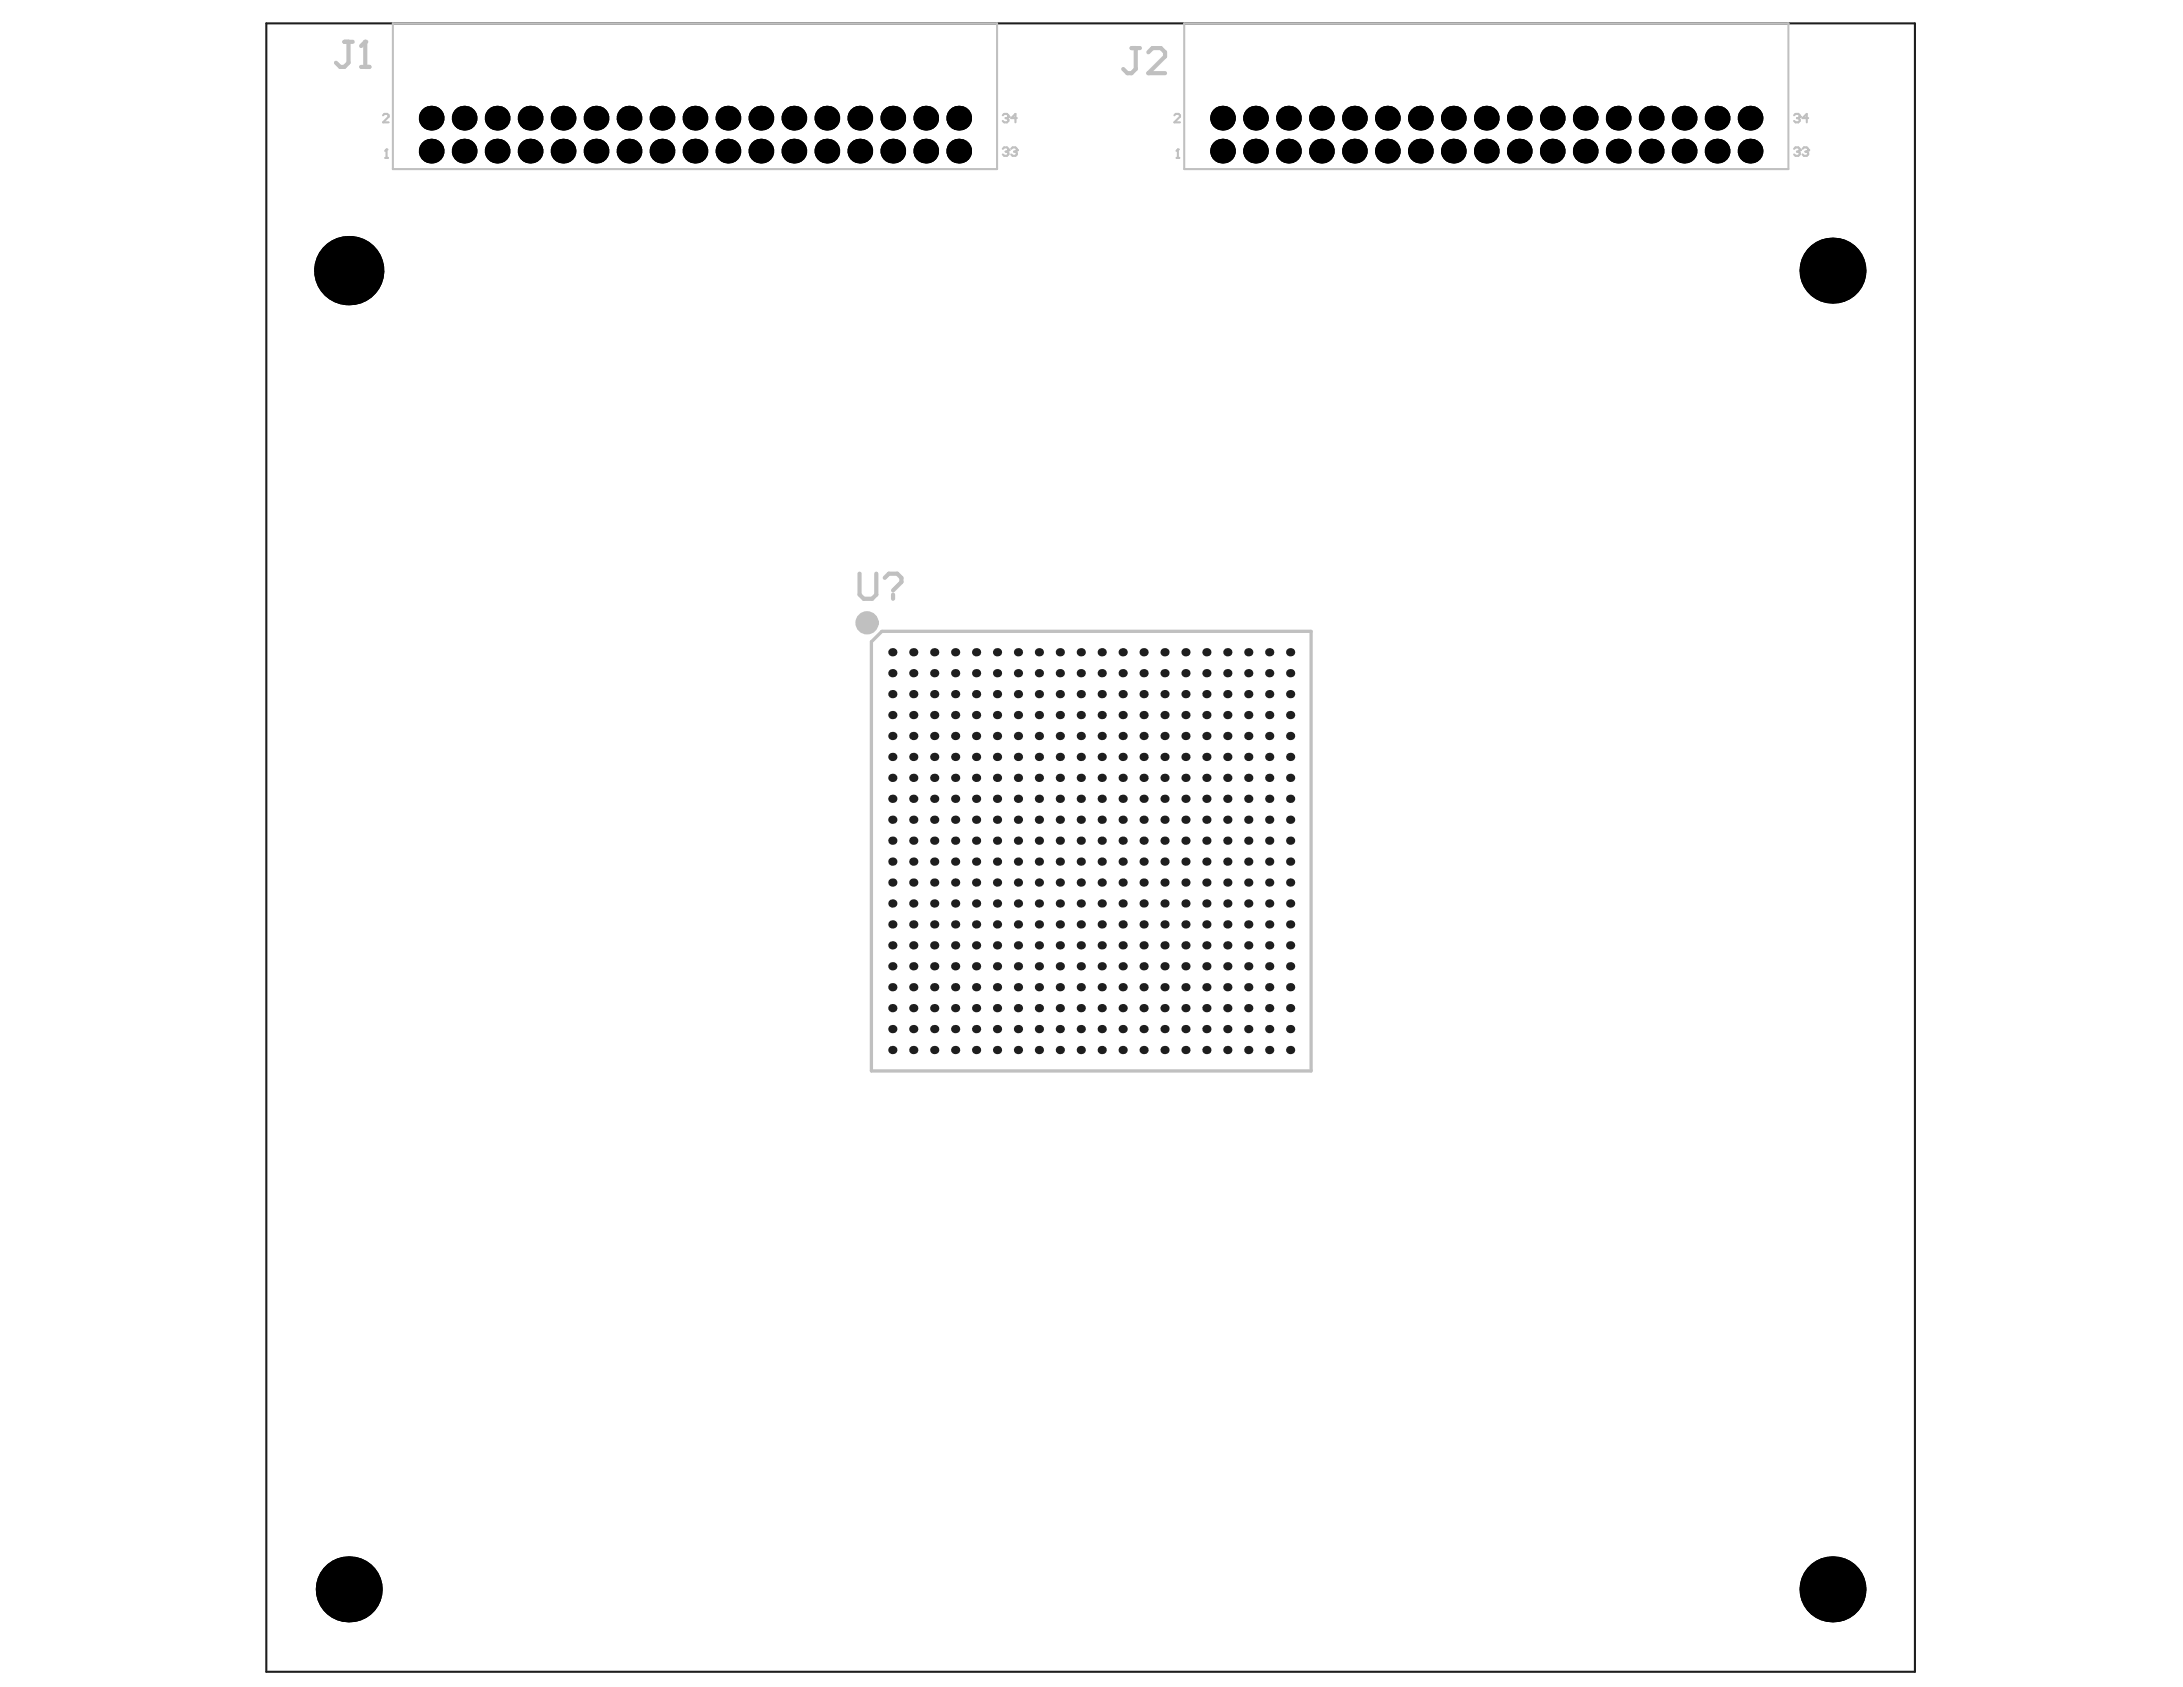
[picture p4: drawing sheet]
<svg xmlns="http://www.w3.org/2000/svg" width="279mm" height="216mm" viewBox="0 0 279 216" stroke-linecap="round" stroke-linejoin="round" font-family="sans-serif">
<g fill="#000">
<circle cx="55.2" cy="15.1" r="1.58"/>
<circle cx="55.2" cy="19.3" r="1.58"/>
<circle cx="59.4" cy="15.1" r="1.58"/>
<circle cx="59.4" cy="19.3" r="1.58"/>
<circle cx="63.6" cy="15.1" r="1.58"/>
<circle cx="63.6" cy="19.3" r="1.58"/>
<circle cx="67.8" cy="15.1" r="1.58"/>
<circle cx="67.8" cy="19.3" r="1.58"/>
<circle cx="72.1" cy="19.3" r="1.58"/>
<circle cx="72.1" cy="15.1" r="1.58"/>
<circle cx="76.3" cy="19.3" r="1.58"/>
<circle cx="76.3" cy="15.1" r="1.58"/>
<circle cx="80.5" cy="19.3" r="1.58"/>
<circle cx="80.5" cy="15.1" r="1.58"/>
<circle cx="84.7" cy="19.3" r="1.58"/>
<circle cx="84.7" cy="15.1" r="1.58"/>
<circle cx="88.9" cy="15.1" r="1.58"/>
<circle cx="88.9" cy="19.3" r="1.58"/>
<circle cx="93.2" cy="15.1" r="1.58"/>
<circle cx="93.2" cy="19.3" r="1.58"/>
<circle cx="97.4" cy="15.1" r="1.58"/>
<circle cx="97.4" cy="19.3" r="1.58"/>
<circle cx="101.6" cy="15.1" r="1.58"/>
<circle cx="101.6" cy="19.3" r="1.58"/>
<circle cx="105.8" cy="15.1" r="1.58"/>
<circle cx="105.8" cy="19.3" r="1.58"/>
<circle cx="110" cy="15.1" r="1.58"/>
<circle cx="110" cy="19.3" r="1.58"/>
<circle cx="114.3" cy="19.3" r="1.58"/>
<circle cx="114.3" cy="15.1" r="1.58"/>
<circle cx="118.5" cy="19.3" r="1.58"/>
<circle cx="118.5" cy="15.1" r="1.58"/>
<circle cx="122.7" cy="15.1" r="1.58"/>
<circle cx="122.7" cy="19.3" r="1.58"/>
<circle cx="156.5" cy="19.3" r="1.58"/>
<circle cx="156.5" cy="15.1" r="1.58"/>
<circle cx="160.7" cy="15.1" r="1.58"/>
<circle cx="160.7" cy="19.3" r="1.58"/>
<circle cx="164.9" cy="19.3" r="1.58"/>
<circle cx="164.9" cy="15.1" r="1.58"/>
<circle cx="169.1" cy="15.1" r="1.58"/>
<circle cx="169.1" cy="19.3" r="1.58"/>
<circle cx="173.3" cy="19.3" r="1.58"/>
<circle cx="173.3" cy="15.1" r="1.58"/>
<circle cx="177.6" cy="15.1" r="1.58"/>
<circle cx="177.6" cy="19.3" r="1.58"/>
<circle cx="181.8" cy="19.3" r="1.58"/>
<circle cx="181.8" cy="15.1" r="1.58"/>
<circle cx="186" cy="19.3" r="1.58"/>
<circle cx="186" cy="15.1" r="1.58"/>
<circle cx="190.2" cy="19.3" r="1.58"/>
<circle cx="190.2" cy="15.1" r="1.58"/>
<circle cx="194.4" cy="19.3" r="1.58"/>
<circle cx="194.4" cy="15.1" r="1.58"/>
<circle cx="198.7" cy="15.1" r="1.58"/>
<circle cx="198.7" cy="19.3" r="1.58"/>
<circle cx="202.9" cy="19.3" r="1.58"/>
<circle cx="202.9" cy="15.1" r="1.58"/>
<circle cx="207.1" cy="15.1" r="1.58"/>
<circle cx="207.1" cy="19.3" r="1.58"/>
<circle cx="211.3" cy="15.1" r="1.58"/>
<circle cx="211.3" cy="19.3" r="1.58"/>
<circle cx="215.6" cy="19.3" r="1.58"/>
<circle cx="215.6" cy="15.1" r="1.58"/>
<circle cx="219.8" cy="15.1" r="1.58"/>
<circle cx="219.8" cy="19.3" r="1.58"/>
<circle cx="224" cy="19.3" r="1.58"/>
<circle cx="224" cy="15.1" r="1.58"/>
<circle cx="44.6" cy="34.6" r="4.4"/>
<circle cx="234.5" cy="34.6" r="4.2"/>
<circle cx="44.6" cy="203.4" r="4.2"/>
<circle cx="234.5" cy="203.4" r="4.2"/>
</g>
<path d="M34.1 3h211v211h-211z" fill="none" stroke="#1e1e1e" stroke-width=".27"/>
<g fill="#1e1e1e">
<circle cx="114.2" cy="134.4" r=".53"/>
<circle cx="114.2" cy="131.7" r=".53"/>
<circle cx="114.2" cy="129" r=".53"/>
<circle cx="114.2" cy="126.3" r=".53"/>
<circle cx="114.2" cy="121" r=".53"/>
<circle cx="114.2" cy="118.3" r=".53"/>
<circle cx="114.2" cy="112.9" r=".53"/>
<circle cx="114.2" cy="110.3" r=".53"/>
<circle cx="114.2" cy="107.6" r=".53"/>
<circle cx="114.2" cy="104.9" r=".53"/>
<circle cx="114.2" cy="99.5" r=".53"/>
<circle cx="114.2" cy="96.9" r=".53"/>
<circle cx="114.2" cy="91.5" r=".53"/>
<circle cx="114.2" cy="88.8" r=".53"/>
<circle cx="114.2" cy="86.2" r=".53"/>
<circle cx="114.2" cy="83.5" r=".53"/>
<circle cx="116.9" cy="134.4" r=".53"/>
<circle cx="116.9" cy="131.7" r=".53"/>
<circle cx="116.9" cy="129" r=".53"/>
<circle cx="116.9" cy="126.3" r=".53"/>
<circle cx="116.9" cy="121" r=".53"/>
<circle cx="116.9" cy="118.3" r=".53"/>
<circle cx="116.9" cy="112.9" r=".53"/>
<circle cx="116.9" cy="110.3" r=".53"/>
<circle cx="116.9" cy="107.6" r=".53"/>
<circle cx="116.9" cy="104.9" r=".53"/>
<circle cx="116.9" cy="99.5" r=".53"/>
<circle cx="116.9" cy="96.9" r=".53"/>
<circle cx="116.9" cy="91.5" r=".53"/>
<circle cx="116.9" cy="88.8" r=".53"/>
<circle cx="116.9" cy="86.2" r=".53"/>
<circle cx="116.9" cy="83.5" r=".53"/>
<circle cx="122.3" cy="134.4" r=".53"/>
<circle cx="122.3" cy="131.7" r=".53"/>
<circle cx="122.3" cy="129" r=".53"/>
<circle cx="122.3" cy="126.3" r=".53"/>
<circle cx="122.3" cy="121" r=".53"/>
<circle cx="122.3" cy="118.3" r=".53"/>
<circle cx="122.3" cy="112.9" r=".53"/>
<circle cx="122.3" cy="110.3" r=".53"/>
<circle cx="122.3" cy="107.6" r=".53"/>
<circle cx="122.3" cy="104.9" r=".53"/>
<circle cx="122.3" cy="99.5" r=".53"/>
<circle cx="122.3" cy="96.9" r=".53"/>
<circle cx="122.3" cy="91.5" r=".53"/>
<circle cx="122.3" cy="88.8" r=".53"/>
<circle cx="122.3" cy="86.2" r=".53"/>
<circle cx="122.3" cy="83.5" r=".53"/>
<circle cx="127.6" cy="134.4" r=".53"/>
<circle cx="124.9" cy="134.4" r=".53"/>
<circle cx="127.6" cy="131.7" r=".53"/>
<circle cx="127.6" cy="129" r=".53"/>
<circle cx="124.9" cy="131.7" r=".53"/>
<circle cx="124.9" cy="129" r=".53"/>
<circle cx="127.6" cy="126.3" r=".53"/>
<circle cx="124.9" cy="126.3" r=".53"/>
<circle cx="127.6" cy="121" r=".53"/>
<circle cx="124.9" cy="121" r=".53"/>
<circle cx="127.6" cy="118.3" r=".53"/>
<circle cx="124.9" cy="118.3" r=".53"/>
<circle cx="127.6" cy="112.9" r=".53"/>
<circle cx="124.9" cy="112.9" r=".53"/>
<circle cx="127.6" cy="110.3" r=".53"/>
<circle cx="127.6" cy="107.6" r=".53"/>
<circle cx="124.9" cy="110.3" r=".53"/>
<circle cx="124.9" cy="107.6" r=".53"/>
<circle cx="127.6" cy="104.9" r=".53"/>
<circle cx="124.9" cy="104.9" r=".53"/>
<circle cx="127.6" cy="99.5" r=".53"/>
<circle cx="124.9" cy="99.5" r=".53"/>
<circle cx="127.6" cy="96.9" r=".53"/>
<circle cx="124.9" cy="96.9" r=".53"/>
<circle cx="127.6" cy="91.5" r=".53"/>
<circle cx="124.9" cy="91.5" r=".53"/>
<circle cx="127.6" cy="88.8" r=".53"/>
<circle cx="127.6" cy="86.2" r=".53"/>
<circle cx="124.9" cy="88.8" r=".53"/>
<circle cx="124.9" cy="86.2" r=".53"/>
<circle cx="127.6" cy="83.5" r=".53"/>
<circle cx="124.9" cy="83.5" r=".53"/>
<circle cx="130.3" cy="134.4" r=".53"/>
<circle cx="130.3" cy="131.7" r=".53"/>
<circle cx="130.3" cy="129" r=".53"/>
<circle cx="130.3" cy="126.3" r=".53"/>
<circle cx="130.3" cy="121" r=".53"/>
<circle cx="130.3" cy="118.3" r=".53"/>
<circle cx="130.3" cy="112.9" r=".53"/>
<circle cx="130.3" cy="110.3" r=".53"/>
<circle cx="130.3" cy="107.6" r=".53"/>
<circle cx="130.3" cy="104.9" r=".53"/>
<circle cx="130.3" cy="99.5" r=".53"/>
<circle cx="130.3" cy="96.9" r=".53"/>
<circle cx="130.3" cy="91.5" r=".53"/>
<circle cx="130.3" cy="88.8" r=".53"/>
<circle cx="130.3" cy="86.2" r=".53"/>
<circle cx="130.3" cy="83.5" r=".53"/>
<circle cx="135.6" cy="134.4" r=".53"/>
<circle cx="135.6" cy="131.7" r=".53"/>
<circle cx="135.6" cy="129" r=".53"/>
<circle cx="135.6" cy="126.3" r=".53"/>
<circle cx="135.6" cy="121" r=".53"/>
<circle cx="135.6" cy="118.3" r=".53"/>
<circle cx="135.6" cy="112.9" r=".53"/>
<circle cx="135.6" cy="110.3" r=".53"/>
<circle cx="135.6" cy="107.6" r=".53"/>
<circle cx="135.6" cy="104.9" r=".53"/>
<circle cx="135.6" cy="99.5" r=".53"/>
<circle cx="135.6" cy="96.9" r=".53"/>
<circle cx="135.6" cy="91.5" r=".53"/>
<circle cx="135.6" cy="88.8" r=".53"/>
<circle cx="135.6" cy="86.2" r=".53"/>
<circle cx="135.6" cy="83.5" r=".53"/>
<circle cx="138.3" cy="134.4" r=".53"/>
<circle cx="138.3" cy="131.7" r=".53"/>
<circle cx="138.3" cy="129" r=".53"/>
<circle cx="138.3" cy="126.3" r=".53"/>
<circle cx="138.3" cy="121" r=".53"/>
<circle cx="138.3" cy="118.3" r=".53"/>
<circle cx="138.3" cy="112.9" r=".53"/>
<circle cx="138.3" cy="110.3" r=".53"/>
<circle cx="138.3" cy="107.6" r=".53"/>
<circle cx="138.3" cy="104.9" r=".53"/>
<circle cx="138.3" cy="99.5" r=".53"/>
<circle cx="138.3" cy="96.9" r=".53"/>
<circle cx="138.3" cy="91.5" r=".53"/>
<circle cx="138.3" cy="88.8" r=".53"/>
<circle cx="138.3" cy="86.2" r=".53"/>
<circle cx="138.3" cy="83.5" r=".53"/>
<circle cx="143.7" cy="134.4" r=".53"/>
<circle cx="143.7" cy="131.7" r=".53"/>
<circle cx="143.7" cy="129" r=".53"/>
<circle cx="143.7" cy="126.3" r=".53"/>
<circle cx="143.7" cy="121" r=".53"/>
<circle cx="143.7" cy="118.3" r=".53"/>
<circle cx="143.7" cy="112.9" r=".53"/>
<circle cx="143.7" cy="110.3" r=".53"/>
<circle cx="143.7" cy="107.6" r=".53"/>
<circle cx="143.7" cy="104.9" r=".53"/>
<circle cx="143.7" cy="99.5" r=".53"/>
<circle cx="143.7" cy="96.9" r=".53"/>
<circle cx="143.7" cy="91.5" r=".53"/>
<circle cx="143.7" cy="88.8" r=".53"/>
<circle cx="143.7" cy="86.2" r=".53"/>
<circle cx="143.7" cy="83.5" r=".53"/>
<circle cx="149" cy="134.4" r=".53"/>
<circle cx="146.4" cy="134.4" r=".53"/>
<circle cx="149" cy="131.7" r=".53"/>
<circle cx="149" cy="129" r=".53"/>
<circle cx="146.4" cy="131.7" r=".53"/>
<circle cx="146.4" cy="129" r=".53"/>
<circle cx="149" cy="126.3" r=".53"/>
<circle cx="146.4" cy="126.3" r=".53"/>
<circle cx="149" cy="121" r=".53"/>
<circle cx="146.4" cy="121" r=".53"/>
<circle cx="149" cy="118.3" r=".53"/>
<circle cx="146.4" cy="118.3" r=".53"/>
<circle cx="149" cy="112.9" r=".53"/>
<circle cx="146.4" cy="112.9" r=".53"/>
<circle cx="149" cy="110.3" r=".53"/>
<circle cx="149" cy="107.6" r=".53"/>
<circle cx="146.4" cy="110.3" r=".53"/>
<circle cx="146.4" cy="107.6" r=".53"/>
<circle cx="149" cy="104.9" r=".53"/>
<circle cx="146.4" cy="104.9" r=".53"/>
<circle cx="149" cy="99.5" r=".53"/>
<circle cx="146.4" cy="99.5" r=".53"/>
<circle cx="149" cy="96.9" r=".53"/>
<circle cx="146.4" cy="96.9" r=".53"/>
<circle cx="149" cy="91.5" r=".53"/>
<circle cx="146.4" cy="91.5" r=".53"/>
<circle cx="149" cy="88.8" r=".53"/>
<circle cx="149" cy="86.2" r=".53"/>
<circle cx="146.4" cy="88.8" r=".53"/>
<circle cx="146.4" cy="86.2" r=".53"/>
<circle cx="149" cy="83.5" r=".53"/>
<circle cx="146.4" cy="83.5" r=".53"/>
<circle cx="151.7" cy="134.4" r=".53"/>
<circle cx="151.7" cy="131.7" r=".53"/>
<circle cx="151.7" cy="129" r=".53"/>
<circle cx="151.7" cy="126.3" r=".53"/>
<circle cx="151.7" cy="121" r=".53"/>
<circle cx="151.7" cy="118.3" r=".53"/>
<circle cx="151.7" cy="112.9" r=".53"/>
<circle cx="151.7" cy="110.3" r=".53"/>
<circle cx="151.7" cy="107.6" r=".53"/>
<circle cx="151.7" cy="104.9" r=".53"/>
<circle cx="151.7" cy="99.5" r=".53"/>
<circle cx="151.7" cy="96.9" r=".53"/>
<circle cx="151.7" cy="91.5" r=".53"/>
<circle cx="151.7" cy="88.8" r=".53"/>
<circle cx="151.7" cy="86.2" r=".53"/>
<circle cx="151.7" cy="83.5" r=".53"/>
<circle cx="157.1" cy="134.4" r=".53"/>
<circle cx="157.1" cy="131.7" r=".53"/>
<circle cx="157.1" cy="129" r=".53"/>
<circle cx="157.1" cy="126.3" r=".53"/>
<circle cx="157.1" cy="121" r=".53"/>
<circle cx="157.1" cy="118.3" r=".53"/>
<circle cx="157.1" cy="112.9" r=".53"/>
<circle cx="157.1" cy="110.3" r=".53"/>
<circle cx="157.1" cy="107.6" r=".53"/>
<circle cx="157.1" cy="104.9" r=".53"/>
<circle cx="157.1" cy="99.5" r=".53"/>
<circle cx="157.1" cy="96.9" r=".53"/>
<circle cx="157.1" cy="91.5" r=".53"/>
<circle cx="157.1" cy="88.8" r=".53"/>
<circle cx="157.1" cy="86.2" r=".53"/>
<circle cx="157.1" cy="83.5" r=".53"/>
<circle cx="159.8" cy="134.4" r=".53"/>
<circle cx="159.8" cy="131.7" r=".53"/>
<circle cx="159.8" cy="129" r=".53"/>
<circle cx="159.8" cy="126.3" r=".53"/>
<circle cx="159.8" cy="121" r=".53"/>
<circle cx="159.8" cy="118.3" r=".53"/>
<circle cx="159.8" cy="112.9" r=".53"/>
<circle cx="159.8" cy="110.3" r=".53"/>
<circle cx="159.8" cy="107.6" r=".53"/>
<circle cx="159.8" cy="104.9" r=".53"/>
<circle cx="159.8" cy="99.5" r=".53"/>
<circle cx="159.8" cy="96.9" r=".53"/>
<circle cx="159.8" cy="91.5" r=".53"/>
<circle cx="159.8" cy="88.8" r=".53"/>
<circle cx="159.8" cy="86.2" r=".53"/>
<circle cx="159.8" cy="83.5" r=".53"/>
<circle cx="165.1" cy="134.4" r=".53"/>
<circle cx="165.1" cy="131.7" r=".53"/>
<circle cx="165.1" cy="129" r=".53"/>
<circle cx="165.1" cy="126.3" r=".53"/>
<circle cx="165.1" cy="121" r=".53"/>
<circle cx="165.1" cy="118.3" r=".53"/>
<circle cx="165.1" cy="112.9" r=".53"/>
<circle cx="165.1" cy="110.3" r=".53"/>
<circle cx="165.1" cy="107.6" r=".53"/>
<circle cx="165.1" cy="104.9" r=".53"/>
<circle cx="165.1" cy="99.5" r=".53"/>
<circle cx="165.1" cy="96.9" r=".53"/>
<circle cx="165.1" cy="91.5" r=".53"/>
<circle cx="165.1" cy="88.8" r=".53"/>
<circle cx="165.1" cy="86.2" r=".53"/>
<circle cx="165.1" cy="83.5" r=".53"/>
<circle cx="114.2" cy="123.7" r=".53"/>
<circle cx="114.2" cy="115.6" r=".53"/>
<circle cx="114.2" cy="102.2" r=".53"/>
<circle cx="114.2" cy="94.2" r=".53"/>
<circle cx="116.9" cy="123.7" r=".53"/>
<circle cx="116.9" cy="115.6" r=".53"/>
<circle cx="116.9" cy="102.2" r=".53"/>
<circle cx="116.9" cy="94.2" r=".53"/>
<circle cx="122.3" cy="123.7" r=".53"/>
<circle cx="122.3" cy="115.6" r=".53"/>
<circle cx="122.3" cy="102.2" r=".53"/>
<circle cx="122.3" cy="94.2" r=".53"/>
<circle cx="127.6" cy="123.7" r=".53"/>
<circle cx="127.6" cy="115.6" r=".53"/>
<circle cx="124.9" cy="123.7" r=".53"/>
<circle cx="124.9" cy="115.6" r=".53"/>
<circle cx="127.6" cy="102.2" r=".53"/>
<circle cx="127.6" cy="94.2" r=".53"/>
<circle cx="124.9" cy="102.2" r=".53"/>
<circle cx="124.9" cy="94.2" r=".53"/>
<circle cx="130.3" cy="123.7" r=".53"/>
<circle cx="130.3" cy="115.6" r=".53"/>
<circle cx="130.3" cy="102.2" r=".53"/>
<circle cx="130.3" cy="94.2" r=".53"/>
<circle cx="135.6" cy="123.7" r=".53"/>
<circle cx="135.6" cy="115.6" r=".53"/>
<circle cx="135.6" cy="102.2" r=".53"/>
<circle cx="135.6" cy="94.2" r=".53"/>
<circle cx="138.3" cy="123.7" r=".53"/>
<circle cx="138.3" cy="115.6" r=".53"/>
<circle cx="138.3" cy="102.2" r=".53"/>
<circle cx="138.3" cy="94.2" r=".53"/>
<circle cx="143.7" cy="123.7" r=".53"/>
<circle cx="143.7" cy="115.6" r=".53"/>
<circle cx="143.7" cy="102.2" r=".53"/>
<circle cx="143.7" cy="94.2" r=".53"/>
<circle cx="149" cy="123.7" r=".53"/>
<circle cx="149" cy="115.6" r=".53"/>
<circle cx="146.4" cy="123.7" r=".53"/>
<circle cx="146.4" cy="115.6" r=".53"/>
<circle cx="149" cy="102.2" r=".53"/>
<circle cx="149" cy="94.2" r=".53"/>
<circle cx="146.4" cy="102.2" r=".53"/>
<circle cx="146.4" cy="94.2" r=".53"/>
<circle cx="151.7" cy="123.7" r=".53"/>
<circle cx="151.7" cy="115.6" r=".53"/>
<circle cx="151.7" cy="102.2" r=".53"/>
<circle cx="151.7" cy="94.2" r=".53"/>
<circle cx="157.1" cy="123.7" r=".53"/>
<circle cx="157.1" cy="115.6" r=".53"/>
<circle cx="157.1" cy="102.2" r=".53"/>
<circle cx="157.1" cy="94.2" r=".53"/>
<circle cx="159.8" cy="123.7" r=".53"/>
<circle cx="159.8" cy="115.6" r=".53"/>
<circle cx="159.8" cy="102.2" r=".53"/>
<circle cx="159.8" cy="94.2" r=".53"/>
<circle cx="165.1" cy="123.7" r=".53"/>
<circle cx="165.1" cy="115.6" r=".53"/>
<circle cx="165.1" cy="102.2" r=".53"/>
<circle cx="165.1" cy="94.2" r=".53"/>
<circle cx="119.6" cy="134.4" r=".53"/>
<circle cx="119.6" cy="131.7" r=".53"/>
<circle cx="119.6" cy="129" r=".53"/>
<circle cx="119.6" cy="126.3" r=".53"/>
<circle cx="119.6" cy="121" r=".53"/>
<circle cx="119.6" cy="118.3" r=".53"/>
<circle cx="119.6" cy="112.9" r=".53"/>
<circle cx="119.6" cy="110.3" r=".53"/>
<circle cx="119.6" cy="107.6" r=".53"/>
<circle cx="119.6" cy="104.9" r=".53"/>
<circle cx="119.6" cy="99.5" r=".53"/>
<circle cx="119.6" cy="96.9" r=".53"/>
<circle cx="119.6" cy="91.5" r=".53"/>
<circle cx="119.6" cy="88.8" r=".53"/>
<circle cx="119.6" cy="86.2" r=".53"/>
<circle cx="119.6" cy="83.5" r=".53"/>
<circle cx="133" cy="134.4" r=".53"/>
<circle cx="133" cy="131.7" r=".53"/>
<circle cx="133" cy="129" r=".53"/>
<circle cx="133" cy="126.3" r=".53"/>
<circle cx="133" cy="121" r=".53"/>
<circle cx="133" cy="118.3" r=".53"/>
<circle cx="133" cy="112.9" r=".53"/>
<circle cx="133" cy="110.3" r=".53"/>
<circle cx="133" cy="107.6" r=".53"/>
<circle cx="133" cy="104.9" r=".53"/>
<circle cx="133" cy="99.5" r=".53"/>
<circle cx="133" cy="96.9" r=".53"/>
<circle cx="133" cy="91.5" r=".53"/>
<circle cx="133" cy="88.8" r=".53"/>
<circle cx="133" cy="86.2" r=".53"/>
<circle cx="133" cy="83.5" r=".53"/>
<circle cx="154.4" cy="134.4" r=".53"/>
<circle cx="141" cy="134.4" r=".53"/>
<circle cx="154.4" cy="131.7" r=".53"/>
<circle cx="154.4" cy="129" r=".53"/>
<circle cx="141" cy="131.7" r=".53"/>
<circle cx="141" cy="129" r=".53"/>
<circle cx="154.4" cy="126.3" r=".53"/>
<circle cx="141" cy="126.3" r=".53"/>
<circle cx="154.4" cy="121" r=".53"/>
<circle cx="141" cy="121" r=".53"/>
<circle cx="154.4" cy="118.3" r=".53"/>
<circle cx="141" cy="118.3" r=".53"/>
<circle cx="154.4" cy="112.9" r=".53"/>
<circle cx="141" cy="112.9" r=".53"/>
<circle cx="154.4" cy="110.3" r=".53"/>
<circle cx="154.4" cy="107.6" r=".53"/>
<circle cx="141" cy="110.3" r=".53"/>
<circle cx="141" cy="107.6" r=".53"/>
<circle cx="154.4" cy="104.9" r=".53"/>
<circle cx="141" cy="104.9" r=".53"/>
<circle cx="154.4" cy="99.5" r=".53"/>
<circle cx="141" cy="99.5" r=".53"/>
<circle cx="154.4" cy="96.9" r=".53"/>
<circle cx="141" cy="96.9" r=".53"/>
<circle cx="154.4" cy="91.5" r=".53"/>
<circle cx="141" cy="91.5" r=".53"/>
<circle cx="154.4" cy="88.8" r=".53"/>
<circle cx="154.4" cy="86.2" r=".53"/>
<circle cx="141" cy="88.8" r=".53"/>
<circle cx="141" cy="86.2" r=".53"/>
<circle cx="154.4" cy="83.5" r=".53"/>
<circle cx="141" cy="83.5" r=".53"/>
<circle cx="162.4" cy="134.4" r=".53"/>
<circle cx="162.4" cy="131.7" r=".53"/>
<circle cx="162.4" cy="129" r=".53"/>
<circle cx="162.4" cy="126.3" r=".53"/>
<circle cx="162.4" cy="121" r=".53"/>
<circle cx="162.4" cy="118.3" r=".53"/>
<circle cx="162.4" cy="112.9" r=".53"/>
<circle cx="162.4" cy="110.3" r=".53"/>
<circle cx="162.4" cy="107.6" r=".53"/>
<circle cx="162.4" cy="104.9" r=".53"/>
<circle cx="162.4" cy="99.5" r=".53"/>
<circle cx="162.4" cy="96.9" r=".53"/>
<circle cx="162.4" cy="91.5" r=".53"/>
<circle cx="162.4" cy="88.8" r=".53"/>
<circle cx="162.4" cy="86.2" r=".53"/>
<circle cx="162.4" cy="83.5" r=".53"/>
<circle cx="119.6" cy="123.7" r=".53"/>
<circle cx="119.6" cy="115.6" r=".53"/>
<circle cx="119.6" cy="102.2" r=".53"/>
<circle cx="119.6" cy="94.2" r=".53"/>
<circle cx="133" cy="123.7" r=".53"/>
<circle cx="133" cy="115.6" r=".53"/>
<circle cx="133" cy="102.2" r=".53"/>
<circle cx="133" cy="94.2" r=".53"/>
<circle cx="154.4" cy="123.7" r=".53"/>
<circle cx="154.4" cy="115.6" r=".53"/>
<circle cx="141" cy="123.7" r=".53"/>
<circle cx="141" cy="115.6" r=".53"/>
<circle cx="154.4" cy="102.2" r=".53"/>
<circle cx="154.4" cy="94.2" r=".53"/>
<circle cx="141" cy="102.2" r=".53"/>
<circle cx="141" cy="94.2" r=".53"/>
<circle cx="162.4" cy="123.7" r=".53"/>
<circle cx="162.4" cy="115.6" r=".53"/>
<circle cx="162.4" cy="102.2" r=".53"/>
<circle cx="162.4" cy="94.2" r=".53"/>
</g>
<path d="M111.5 82.1l1.4-1.3h54.9v56.3h-56.3z" fill="none" stroke="#c0c0c0" stroke-width=".42"/>
<g fill="none" stroke="#c0c0c0" stroke-width=".27">
<path d="M49 14.8l.2-.2h.4l.1 .2v.1l-.7 .8h.7M49.5 19.1h.1M49.5 19.1v1.1M49.5 19.1l-.2 .2M50.3 3h77.3v18.6h-77.3zM128.3 14.8l.2-.2h.4l.2 .2v.1M128.3 19l.2-.1h.4l.2 .1v.2M128.7 19.4h.2M128.7 15.1h.2M128.9 15.1l.2 .2v.2l-.2 .2h-.4l-.2-.2M128.9 19.4l.2 .2v.2l-.2 .1h-.4l-.2-.1M129.1 19.2h.1"/>
<path d="M129.1 14.9h.1M129.1 19.2l-.2 .2M129.1 14.9l-.2 .2M129.4 19l.2-.1h.4l.1 .1v.2M129.8 19.4h.2M130 19.4l.1 .2v.2l-.1 .1h-.4l-.2-.1M130.1 19.2h.1M130.1 19.2l-.1 .2M130.1 15.1h-.7l.6-.5v1.1M150.3 14.8l.2-.2h.3l.2 .2v.1l-.7 .8h.7M150.8 19.1h.1M150.8 19.1v1.1"/>
<path d="M150.8 19.1l-.2 .2M151.6 3h77.3v18.6h-77.3zM229.6 14.8l.2-.2h.4l.1 .2v.1M229.6 19l.2-.1h.4l.1 .1v.2M230 19.4h.2M230 15.1h.2M230.2 15.1l.1 .2v.2l-.1 .2h-.4l-.2-.2M230.2 19.4l.1 .2v.2l-.1 .1h-.4l-.2-.1M230.3 19.2h.1M230.3 14.9h.1M230.3 19.2l-.1 .2M230.3 14.9l-.1 .2"/>
<path d="M230.7 19l.2-.1h.3l.2 .1v.2M231.1 19.4h.1M231.2 19.4l.2 .2v.2l-.2 .1h-.3l-.2-.1M231.4 19.2h.1M231.4 15.1h-.7l.5-.5v1.1M231.4 19.2l-.2 .2M49.3 20.2h.4M150.6 20.2h.3"/>
</g>
<path d="M44.1 5.4h1M44.6 5.4v2.6l-.5 .6h-.6l-.5-.6M46.2 8.6h1.1M46.7 5.4v3.2" fill="none" stroke="#c0c0c0" stroke-width=".54"/>
<circle cx="46.7" cy="5.4" r=".27" fill="#c0c0c0"/>
<path d="M46.7 5.4l-.5 .5M144.8 6.2h1.1M145.4 6.2v2.6l-.6 .6h-.5l-.5-.6M147 6.7l.5-.5h1.1l.5 .5v.5l-2.1 2.2h2.1M110 73.4v2.7l.6 .5h1l.6-.5v-2.7M113.2 74l.6-.6h1l.6 .6v.5l-1.1 1.1M114.3 76.1v.5" fill="none" stroke="#c0c0c0" stroke-width=".54"/>
<circle cx="111" cy="79.7" r=".75" fill="none" stroke="#c0c0c0" stroke-width="1.5"/>
</svg>
